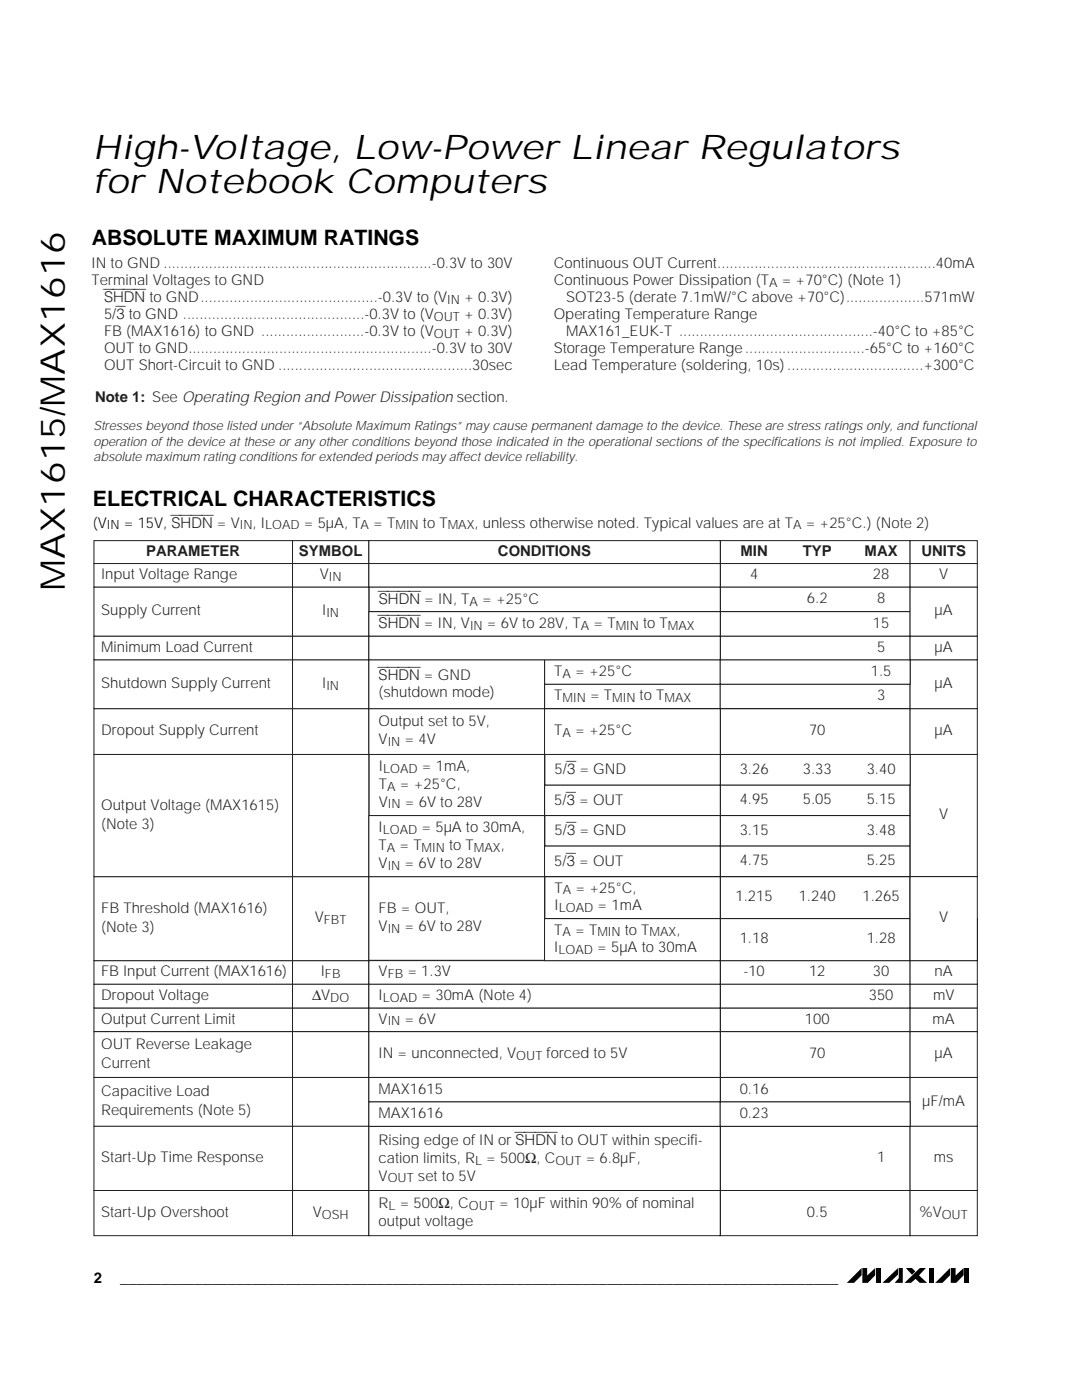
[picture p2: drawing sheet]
<svg xmlns="http://www.w3.org/2000/svg" width="216mm" height="279mm" viewBox="0 0 216 279" stroke-linecap="round" stroke-linejoin="round" font-family="sans-serif">
<defs><g id="words">
<g font-size="6.8">
<text x="18.5" y="31.7">High-Voltage, Low-Power Linear Regulators</text>
<text x="18.5" y="38.5">for Notebook Computers</text>
<text x="12.9" y="118" transform="rotate(-90 12.9 118)">MAX1615/MAX1616</text>
</g>
<g font-size="4.2">
<text x="18.3" y="48.8">ABSOLUTE MAXIMUM RATINGS</text>
<text x="18.5" y="101.1">ELECTRICAL CHARACTERISTICS</text>
</g>
<g font-size="3" fill="#231f20">
<text x="18.3" y="53.6">IN to GND .................................................................-0.3V to 30V</text>
<text x="110.5" y="53.6">Continuous OUT Current.....................................................40mA</text>
<text x="18.3" y="57">Terminal Voltages to GND</text>
<text x="110.5" y="57">Continuous Power Dissipation (T</text>
<text x="156" y="57">= +70°C) (Note 1)</text>
<text x="20.8" y="63.7">5/3to GND ............................................-0.3V to (V</text>
<text x="20.8" y="60.3">SHDNto GND...........................................-0.3V to (V</text>
<text x="92.6" y="60.3">+ 0.3V)</text>
<text x="92.6" y="63.7">+ 0.3V)</text>
<text x="110.5" y="63.7">Operating Temperature Range</text>
<text x="113" y="60.3">SOT23-5 (derate 7.1mW/°C above +70°C)...................571mW</text>
<text x="20.8" y="67.1">FB (MAX1616) to GND .........................-0.3V to (V</text>
<text x="20.8" y="70.5">OUT to GND...........................................................-0.3V to 30V</text>
<text x="92.6" y="67.1">+ 0.3V)</text>
<text x="110.5" y="70.5">Storage Temperature Range.............................-65°C to +160°C</text>
<text x="113" y="67.1">MAX161_EUK-T ...............................................-40°C to +85°C</text>
<text x="20.8" y="73.9">OUT Short-Circuit to GND ...............................................30sec</text>
<text x="110.5" y="73.9">Lead Temperature (soldering, 10s).................................+300°C</text>
<text x="19" y="80.1">Note 1: See Operating Region and Power Dissipation section.</text>
<text x="50.4" y="105.3">, I</text>
<text x="60.6" y="105.3">= 5µA, T</text>
<text x="74.5" y="105.3">= T</text>
<text x="84.4" y="105.3">to T</text>
<text x="94.7" y="105.3">, unless otherwise noted. Typical values are at T</text>
<text x="160.8" y="105.3">= +25°C.) (Note 2)</text>
<text x="29.2" y="110.9">PARAMETER</text>
<text x="59.6" y="110.9">SYMBOL</text>
<text x="99.4" y="110.9">CONDITIONS</text>
<text x="147.8" y="110.9">MIN</text>
<text x="160.2" y="110.9">TYP</text>
<text x="172.5" y="110.9">MAX</text>
<text x="183.9" y="110.9">UNITS</text>
<text x="20.2" y="115.6">Input Voltage Range</text>
<text x="63.8" y="115.6">V</text>
<text x="149.7" y="115.6">4</text>
<text x="174.2" y="115.6">28</text>
<text x="187.4" y="115.6">V</text>
<text x="20.2" y="122.8">Supply Current</text>
<text x="64.3" y="122.8">I</text>
<text x="75.5" y="125.4">SHDN= IN, V</text>
<text x="75.6" y="120.5">SHDN= IN, T</text>
<text x="96.2" y="120.5">= +25°C</text>
<text x="97.2" y="125.4">= 6V to 28V, T</text>
<text x="118.4" y="125.4">= T</text>
<text x="128.3" y="125.4">to T</text>
<text x="161" y="120.4">6.2</text>
<text x="174.2" y="125.3">15</text>
<text x="175" y="120.4">8</text>
<text x="186.5" y="122.8">µA</text>
<text x="20.2" y="130.1">Minimum Load Current</text>
<text x="175" y="130.1">5</text>
<text x="186.5" y="130.1">µA</text>
<text x="20.2" y="137.3">Shutdown Supply Current</text>
<text x="64.3" y="137.3">I</text>
<text x="75.5" y="135.6">SHDN= GND</text>
<text x="110.6" y="134.9">T</text>
<text x="114.8" y="134.9">= +25°C</text>
<text x="173.8" y="134.9">1.5</text>
<text x="186.5" y="137.3">µA</text>
<text x="75.5" y="139.2">(shutdown mode)</text>
<text x="110.6" y="139.8">T</text>
<text x="117.7" y="139.8">= T</text>
<text x="127.6" y="139.8">to T</text>
<text x="175" y="139.8">3</text>
<text x="20.2" y="146.8">Dropout Supply Current</text>
<text x="75.5" y="145">Output set to 5V,</text>
<text x="75.5" y="148.5">V</text>
<text x="80.7" y="148.5">= 4V</text>
<text x="110.6" y="146.8">T</text>
<text x="114.8" y="146.8">= +25°C</text>
<text x="161.4" y="146.8">70</text>
<text x="186.5" y="146.8">µA</text>
<text x="75.6" y="153.9">I</text>
<text x="84.2" y="153.9">= 1mA,</text>
<text x="110.7" y="154.5">5/3= GND</text>
<text x="147.6" y="154.4">3.26</text>
<text x="160.2" y="154.4">3.33</text>
<text x="172.9" y="154.4">3.40</text>
<text x="20.2" y="161.6">Output Voltage (MAX1615)</text>
<text x="75.6" y="157.4">T</text>
<text x="75.6" y="161">V</text>
<text x="79.8" y="157.4">= +25°C,</text>
<text x="80.8" y="161">= 6V to 28V</text>
<text x="110.6" y="160.6">5/3= OUT</text>
<text x="147.6" y="160.5">4.95</text>
<text x="160.2" y="160.5">5.05</text>
<text x="172.9" y="160.5">5.15</text>
<text x="20.2" y="165.4">(Note 3)</text>
<text x="75.5" y="166.1">I</text>
<text x="84.1" y="166.1">= 5µA to 30mA,</text>
<text x="110.7" y="166.7">5/3= GND</text>
<text x="147.6" y="166.6">3.15</text>
<text x="172.9" y="166.6">3.48</text>
<text x="187.4" y="163.5">V</text>
<text x="75.5" y="173.2">V</text>
<text x="75.5" y="169.6">T</text>
<text x="79.7" y="169.6">= T</text>
<text x="80.7" y="173.2">= 6V to 28V</text>
<text x="89.6" y="169.6">to T</text>
<text x="99.9" y="169.6">,</text>
<text x="110.6" y="172.8">5/3= OUT</text>
<text x="147.6" y="172.7">4.75</text>
<text x="172.9" y="172.7">5.25</text>
<text x="110.7" y="178.1">T</text>
<text x="114.8" y="178.1">= +25°C,</text>
<text x="146.8" y="179.9">1.215</text>
<text x="159.4" y="179.9">1.240</text>
<text x="172.1" y="179.9">1.265</text>
<text x="20.2" y="182.2">FB Threshold (MAX1616)</text>
<text x="62.8" y="184.1">V</text>
<text x="75.5" y="182.3">FB = OUT,</text>
<text x="75.5" y="185.8">V</text>
<text x="80.7" y="185.8">= 6V to 28V</text>
<text x="110.7" y="181.7">I</text>
<text x="119.2" y="181.7">= 1mA</text>
<text x="187.4" y="184.1">V</text>
<text x="20.2" y="186">(Note 3)</text>
<text x="110.6" y="190.1">I</text>
<text x="110.6" y="186.5">T</text>
<text x="114.8" y="186.5">= T</text>
<text x="119.2" y="190.1">= 5µA to 30mA</text>
<text x="124.7" y="186.5">to T</text>
<text x="135" y="186.5">,</text>
<text x="147.6" y="188.3">1.18</text>
<text x="172.9" y="188.3">1.28</text>
<text x="20.2" y="194.8">FB Input Current (MAX1616)</text>
<text x="64" y="194.8">I</text>
<text x="75.5" y="194.8">V</text>
<text x="81.3" y="194.8">= 1.3V</text>
<text x="148.3" y="194.8">-10</text>
<text x="161.4" y="194.8">12</text>
<text x="174.2" y="194.8">30</text>
<text x="186.5" y="194.8">nA</text>
<text x="20.2" y="199.6">Dropout Voltage</text>
<text x="62.3" y="199.6">∆V</text>
<text x="75.5" y="199.6">I</text>
<text x="84.1" y="199.6">= 30mA (Note 4)</text>
<text x="173.4" y="199.6">350</text>
<text x="186.2" y="199.6">mV</text>
<text x="20.2" y="204.3">Output Current Limit</text>
<text x="20.2" y="209.3">OUT Reverse Leakage</text>
<text x="75.5" y="204.3">V</text>
<text x="80.7" y="204.3">= 6V</text>
<text x="160.6" y="204.3">100</text>
<text x="186.1" y="204.3">mA</text>
<text x="20.2" y="213.1">Current</text>
<text x="75.5" y="211.2">IN = unconnected, V</text>
<text x="109.1" y="211.2">forced to 5V</text>
<text x="161.4" y="211.2">70</text>
<text x="186.5" y="211.2">µA</text>
<text x="20.2" y="218.8">Capacitive Load</text>
<text x="75.5" y="218.2">MAX1615</text>
<text x="147.6" y="218.2">0.16</text>
<text x="184" y="220.7">µF/mA</text>
<text x="20.2" y="222.6">Requirements (Note 5)</text>
<text x="75.5" y="223.1">MAX1616</text>
<text x="147.6" y="223.1">0.23</text>
<text x="20.2" y="232">Start-Up Time Response</text>
<text x="75.5" y="228.5">Rising edge of IN or SHDNto OUT within specifi-</text>
<text x="75.5" y="232.1">cation limits, R</text>
<text x="97" y="232.1">= 500Ω, C</text>
<text x="116.9" y="232.1">= 6.8µF,</text>
<text x="175" y="232">1</text>
<text x="186.3" y="232">ms</text>
<text x="75.5" y="235.6">V</text>
<text x="83.4" y="235.6">set to 5V</text>
<text x="20.2" y="242.9">Start-Up Overshoot</text>
<text x="62.4" y="242.9">V</text>
<text x="75.5" y="244.6">output voltage</text>
<text x="75.5" y="241.1">R</text>
<text x="79.8" y="241.1">= 500Ω, C</text>
<text x="99.6" y="241.1">= 10µF within 90% of nominal</text>
<text x="161" y="242.9">0.5</text>
<text x="183.5" y="242.9">%V</text>
</g>
<g font-size="3">
<text x="18.5" y="105.3">(V</text>
<text x="24.7" y="105.3">= 15V, SHDN= V</text>
<text x="18.7" y="256.1">2</text>
<text x="24" y="256.1">_______________________________________________________________________________________</text>
</g>
<g font-size="2.5" fill="#231f20">
<text x="153.5" y="57.3">A</text>
<text x="86.6" y="64.1">OUT</text>
<text x="89.2" y="60.7">IN</text>
<text x="86.6" y="67.5">OUT</text>
<text x="18.6" y="85.9">Stresses beyond those listed under “Absolute Maximum Ratings” may cause permanent damage to the device. These are stress ratings only, and functional</text>
<text x="18.6" y="88.9">operation of the device at these or any other conditions beyond those indicated in the operational sections of the specifications is not implied. Exposure to</text>
<text x="18.6" y="92">absolute maximum rating conditions for extended periods may affect device reliability.</text>
<text x="47.9" y="105.7">IN</text>
<text x="52.9" y="105.7">LOAD</text>
<text x="72" y="105.7">A</text>
<text x="78.9" y="105.7">MIN</text>
<text x="89.3" y="105.7">MAX</text>
<text x="158.2" y="105.7">A</text>
<text x="65.6" y="116">IN</text>
<text x="65.1" y="123.2">IN</text>
<text x="93.7" y="120.8">A</text>
<text x="93.8" y="125.7">IN</text>
<text x="115.9" y="125.7">A</text>
<text x="122.9" y="125.7">MIN</text>
<text x="133.3" y="125.7">MAX</text>
<text x="65.1" y="137.7">IN</text>
<text x="112.3" y="135.2">A</text>
<text x="112.3" y="140.1">MIN</text>
<text x="122.2" y="140.1">MIN</text>
<text x="132.6" y="140.1">MAX</text>
<text x="77.4" y="148.9">IN</text>
<text x="112.3" y="147.1">A</text>
<text x="76.4" y="154.2">LOAD</text>
<text x="77.3" y="157.8">A</text>
<text x="77.4" y="161.3">IN</text>
<text x="76.4" y="166.4">LOAD</text>
<text x="77.2" y="170">A</text>
<text x="77.4" y="173.5">IN</text>
<text x="84.1" y="170">MIN</text>
<text x="94.6" y="170">MAX</text>
<text x="112.3" y="178.5">A</text>
<text x="64.6" y="184.5">FBT</text>
<text x="111.5" y="182">LOAD</text>
<text x="77.4" y="186.2">IN</text>
<text x="111.4" y="190.4">LOAD</text>
<text x="112.3" y="186.9">A</text>
<text x="119.2" y="186.9">MIN</text>
<text x="129.6" y="186.9">MAX</text>
<text x="64.8" y="195.2">FB</text>
<text x="77.4" y="195.2">FB</text>
<text x="65.9" y="199.9">DO</text>
<text x="76.4" y="199.9">LOAD</text>
<text x="77.4" y="204.7">IN</text>
<text x="103" y="211.6">OUT</text>
<text x="94.8" y="232.4">L</text>
<text x="110.8" y="232.4">OUT</text>
<text x="77.4" y="236">OUT</text>
<text x="64.2" y="243.2">OSH</text>
<text x="77.5" y="241.4">L</text>
<text x="93.5" y="241.4">OUT</text>
<text x="187.9" y="243.2">OUT</text>
</g>
<text font-size="2.5" x="21.3" y="105.7">IN</text>
</g></defs>
<path d="M181.6 183.3h13.4v8.4h-13.4z" fill="none" stroke="#000" stroke-width=".2"/>
<path d="M167.7 249.8h27v8.6h-27z" fill="#fff"/>
<path d="M171.9 253.1v1.4l-1.5 1.5h-1.4zM172.1 253.1h.9v1.5l1.6-1.5v1.4l-1.5 1.5h-1zM174.8 253.1h.9v2.9h-.9zM176.1 256l3.1-2.9v1.3l-1.8 1.6zM179.3 253.1h.8v2.9h-1.6l.8-.9zM180.8 253.1h1.2l.6 .6-.6 .7zM180.5 256l3-2.9h1.2l-1.3 1.4 1.6 1.5h-1.5l-.8-.8-.9 .8zM185.3 253.1h1v2.9h-1zM189.6 253.1v1.4l-1.6 1.5h-1.4zM189.7 253.1h1v1.5l1.6-1.5v1.4l-1.5 1.5h-1.1zM192.4 253.1h1v2.9h-1z" fill="#000"/>
<path d="M18.8 191.8h39.5v4.6h-39.5z" fill="#fff"/>
<path d="M18.7 191.7h39.7v4.7h-39.7z" fill="none" stroke="#231f20" stroke-width=".2"/>
<path d="M58.4 191.8h15.1v4.6h-15.1z" fill="#fff"/>
<path d="M58.4 191.7h15.2v4.7h-15.2z" fill="none" stroke="#231f20" stroke-width=".2"/>
<path d="M143.8 191.8h37.7v4.6h-37.7z" fill="#fff"/>
<path d="M143.7 191.7h37.9v4.7h-37.9z" fill="none" stroke="#231f20" stroke-width=".2"/>
<path d="M181.7 191.8h13.2v4.6h-13.2z" fill="#fff"/>
<path d="M181.6 191.7h13.4v4.7h-13.4z" fill="none" stroke="#231f20" stroke-width=".2"/>
<path d="M73.7 191.8h70v4.6h-70z" fill="#fff"/>
<path d="M73.6 191.7h70.1v4.7h-70.1z" fill="none" stroke="#231f20" stroke-width=".2"/>
<path d="M18.8 175h39.5v16.7h-39.5z" fill="#fff"/>
<path d="M18.7 175h39.7v16.7h-39.7z" fill="none" stroke="#231f20" stroke-width=".2"/>
<path d="M58.4 175h15.1v16.7h-15.1z" fill="#fff"/>
<path d="M58.4 175h15.2v16.7h-15.2z" fill="none" stroke="#231f20" stroke-width=".2"/>
<path d="M143.8 175h37.7v8.3h-37.7z" fill="#fff"/>
<path d="M143.7 175h37.8v8.3h-37.8z" fill="none" stroke="#231f20" stroke-width=".2"/>
<path d="M181.7 150.6h13.2v24.3h-13.2z" fill="#fff"/>
<path d="M181.6 150.6h13.4v24.4h-13.4z" fill="none" stroke="#231f20" stroke-width=".2"/>
<path d="M73.7 175h34.9v16.6h-34.9z" fill="#fff"/>
<path d="M73.6 175h35.1v16.7h-35.1z" fill="none" stroke="#231f20" stroke-width=".2"/>
<path d="M108.8 175h34.9v8.3h-34.9z" fill="#fff"/>
<path d="M108.7 175h35v8.3h-35z" fill="none" stroke="#231f20" stroke-width=".2"/>
<path d="M143.8 183.4h37.7v8.3h-37.7z" fill="#fff"/>
<path d="M143.7 183.3h37.8v8.4h-37.8z" fill="none" stroke="#231f20" stroke-width=".2"/>
<path d="M108.7 183.4h35v8.3h-35z" fill="#fff"/>
<path d="M108.7 183.3h35v8.4h-35z" fill="none" stroke="#231f20" stroke-width=".2"/>
<path d="M18.8 150.6h39.5v24.3h-39.5z" fill="#fff"/>
<path d="M18.7 150.6h39.7v24.4h-39.7z" fill="none" stroke="#231f20" stroke-width=".2"/>
<path d="M58.4 150.6h15.1v24.3h-15.1z" fill="#fff"/>
<path d="M58.4 150.6h15.2v24.4h-15.2z" fill="none" stroke="#231f20" stroke-width=".2"/>
<path d="M143.8 162.8h37.7v6h-37.7z" fill="#fff"/>
<path d="M143.7 162.8h37.8v6.1h-37.8z" fill="none" stroke="#231f20" stroke-width=".2"/>
<path d="M73.7 162.8h34.9v12.1h-34.9z" fill="#fff"/>
<path d="M73.6 162.8h35.1v12.2h-35.1z" fill="none" stroke="#231f20" stroke-width=".2"/>
<path d="M108.8 162.8h34.9v6h-34.9z" fill="#fff"/>
<path d="M108.7 162.8h35v6.1h-35z" fill="none" stroke="#231f20" stroke-width=".2"/>
<path d="M143.8 168.9h37.7v6h-37.7z" fill="#fff"/>
<path d="M143.7 168.9h37.8v6.1h-37.8z" fill="none" stroke="#231f20" stroke-width=".2"/>
<path d="M108.7 168.9h35v6h-35z" fill="#fff"/>
<path d="M108.7 168.9h35v6.1h-35z" fill="none" stroke="#231f20" stroke-width=".2"/>
<path d="M143.8 156.7h37.7v6h-37.7z" fill="#fff"/>
<path d="M143.7 156.7h37.8v6.1h-37.8z" fill="none" stroke="#231f20" stroke-width=".2"/>
<path d="M108.7 156.7h35v6h-35z" fill="#fff"/>
<path d="M108.7 156.7h35v6.1h-35z" fill="none" stroke="#231f20" stroke-width=".2"/>
<path d="M143.8 150.6h37.7v6h-37.7z" fill="#fff"/>
<path d="M143.7 150.6h37.9v6.1h-37.9z" fill="none" stroke="#231f20" stroke-width=".2"/>
<path d="M73.7 150.6h34.9v12.1h-34.9z" fill="#fff"/>
<path d="M73.7 150.6h35v12.2h-35z" fill="none" stroke="#231f20" stroke-width=".2"/>
<path d="M108.8 150.6h34.9v6h-34.9z" fill="#fff"/>
<path d="M108.7 150.6h35v6.1h-35z" fill="none" stroke="#231f20" stroke-width=".2"/>
<path d="M18.8 141.5h39.5v9h-39.5z" fill="#fff"/>
<path d="M18.7 141.4h39.7v9.2h-39.7z" fill="none" stroke="#231f20" stroke-width=".2"/>
<path d="M58.4 141.5h15.1v9h-15.1z" fill="#fff"/>
<path d="M58.4 141.4h15.2v9.2h-15.2z" fill="none" stroke="#231f20" stroke-width=".2"/>
<path d="M143.8 141.5h37.7v9h-37.7z" fill="#fff"/>
<path d="M143.7 141.4h37.9v9.2h-37.9z" fill="none" stroke="#231f20" stroke-width=".2"/>
<path d="M181.7 141.5h13.2v9h-13.2z" fill="#fff"/>
<path d="M181.6 141.4h13.4v9.2h-13.4z" fill="none" stroke="#231f20" stroke-width=".2"/>
<path d="M73.7 141.5h34.9v9h-34.9z" fill="#fff"/>
<path d="M73.6 141.4h35.1v9.2h-35.1z" fill="none" stroke="#231f20" stroke-width=".2"/>
<path d="M108.7 141.5h35v9h-35z" fill="#fff"/>
<path d="M108.7 141.4h35v9.2h-35z" fill="none" stroke="#231f20" stroke-width=".2"/>
<path d="M108.7 136.6h35v4.8h-35z" fill="#fff"/>
<path d="M108.7 136.5h35v4.9h-35z" fill="none" stroke="#231f20" stroke-width=".2"/>
<path d="M108.7 131.7h35v4.8h-35z" fill="#fff"/>
<path d="M108.7 131.7h35v4.8h-35z" fill="none" stroke="#231f20" stroke-width=".2"/>
<path d="M18.8 237.7h39.5v8.8h-39.5z" fill="#fff"/>
<path d="M18.7 237.6h39.7v9h-39.7z" fill="none" stroke="#231f20" stroke-width=".2"/>
<path d="M58.4 237.7h15.1v8.8h-15.1z" fill="#fff"/>
<path d="M58.4 237.6h15.2v9h-15.2z" fill="none" stroke="#231f20" stroke-width=".2"/>
<path d="M143.8 237.7h37.7v8.8h-37.7z" fill="#fff"/>
<path d="M143.7 237.6h37.9v9h-37.9z" fill="none" stroke="#231f20" stroke-width=".2"/>
<path d="M181.7 237.7h13.2v8.8h-13.2z" fill="#fff"/>
<path d="M181.6 237.6h13.4v9h-13.4z" fill="none" stroke="#231f20" stroke-width=".2"/>
<path d="M73.7 237.7h70v8.8h-70z" fill="#fff"/>
<path d="M73.6 237.6h70.1v9h-70.1z" fill="none" stroke="#231f20" stroke-width=".2"/>
<path d="M18.8 108h39.5v4.4h-39.5z" fill="#fff"/>
<path d="M18.7 107.9h39.7v4.6h-39.7z" fill="none" stroke="#231f20" stroke-width=".2"/>
<path d="M58.4 108h15.1v4.4h-15.1z" fill="#fff"/>
<path d="M58.4 107.9h15.2v4.6h-15.2z" fill="none" stroke="#231f20" stroke-width=".2"/>
<path d="M143.8 108h37.7v4.4h-37.7z" fill="#fff"/>
<path d="M143.7 107.9h37.9v4.6h-37.9z" fill="none" stroke="#231f20" stroke-width=".2"/>
<path d="M181.7 108h13.2v4.4h-13.2z" fill="#fff"/>
<path d="M181.6 107.9h13.4v4.6h-13.4z" fill="none" stroke="#231f20" stroke-width=".2"/>
<path d="M18.8 131.7h39.5v9.7h-39.5z" fill="#fff"/>
<path d="M18.7 131.7h39.7v9.7h-39.7z" fill="none" stroke="#231f20" stroke-width=".2"/>
<path d="M58.4 131.7h15.1v9.7h-15.1z" fill="#fff"/>
<path d="M58.4 131.7h15.2v9.7h-15.2z" fill="none" stroke="#231f20" stroke-width=".2"/>
<path d="M143.8 136.6h37.7v4.8h-37.7z" fill="#fff"/>
<path d="M143.7 136.5h37.9v4.9h-37.9z" fill="none" stroke="#231f20" stroke-width=".2"/>
<path d="M181.7 131.7h13.2v9.7h-13.2z" fill="#fff"/>
<path d="M181.6 131.7h13.4v9.7h-13.4z" fill="none" stroke="#231f20" stroke-width=".2"/>
<path d="M143.8 131.7h37.7v4.8h-37.7z" fill="#fff"/>
<path d="M143.7 131.7h37.9v4.8h-37.9z" fill="none" stroke="#231f20" stroke-width=".2"/>
<path d="M18.8 127h39.5v4.6h-39.5z" fill="#fff"/>
<path d="M18.7 126.9h39.7v4.8h-39.7z" fill="none" stroke="#231f20" stroke-width=".2"/>
<path d="M58.4 127h15.1v4.6h-15.1z" fill="#fff"/>
<path d="M58.4 126.9h15.2v4.8h-15.2z" fill="none" stroke="#231f20" stroke-width=".2"/>
<path d="M143.8 127h37.7v4.6h-37.7z" fill="#fff"/>
<path d="M143.7 126.9h37.9v4.8h-37.9z" fill="none" stroke="#231f20" stroke-width=".2"/>
<path d="M181.7 127h13.2v4.6h-13.2z" fill="#fff"/>
<path d="M181.6 126.9h13.4v4.8h-13.4z" fill="none" stroke="#231f20" stroke-width=".2"/>
<path d="M18.8 112.5h39.5v4.6h-39.5z" fill="#fff"/>
<path d="M18.7 112.5h39.7v4.7h-39.7z" fill="none" stroke="#231f20" stroke-width=".2"/>
<path d="M58.4 112.5h15.1v4.6h-15.1z" fill="#fff"/>
<path d="M58.4 112.5h15.2v4.7h-15.2z" fill="none" stroke="#231f20" stroke-width=".2"/>
<path d="M143.8 112.5h37.7v4.6h-37.7z" fill="#fff"/>
<path d="M143.7 112.5h37.9v4.7h-37.9z" fill="none" stroke="#231f20" stroke-width=".2"/>
<path d="M181.7 112.5h13.2v4.6h-13.2z" fill="#fff"/>
<path d="M181.6 112.5h13.4v4.7h-13.4z" fill="none" stroke="#231f20" stroke-width=".2"/>
<path d="M143.8 117.3h37.7v4.7h-37.7z" fill="#fff"/>
<path d="M143.7 117.2h37.9v4.9h-37.9z" fill="none" stroke="#231f20" stroke-width=".2"/>
<path d="M18.8 117.3h39.5v9.6h-39.5z" fill="#fff"/>
<path d="M18.7 117.2h39.7v9.7h-39.7z" fill="none" stroke="#231f20" stroke-width=".2"/>
<path d="M58.4 117.3h15.1v9.6h-15.1z" fill="#fff"/>
<path d="M58.4 117.2h15.2v9.7h-15.2z" fill="none" stroke="#231f20" stroke-width=".2"/>
<path d="M143.8 122.1h37.7v4.8h-37.7z" fill="#fff"/>
<path d="M143.7 122.1h37.9v4.8h-37.9z" fill="none" stroke="#231f20" stroke-width=".2"/>
<path d="M181.7 117.3h13.2v9.6h-13.2z" fill="#fff"/>
<path d="M181.6 117.2h13.4v9.7h-13.4z" fill="none" stroke="#231f20" stroke-width=".2"/>
<path d="M18.8 201.2h39.5v4.6h-39.5z" fill="#fff"/>
<path d="M18.7 201.2h39.7v4.7h-39.7z" fill="none" stroke="#231f20" stroke-width=".2"/>
<path d="M58.4 201.2h15.1v4.6h-15.1z" fill="#fff"/>
<path d="M58.4 201.2h15.2v4.7h-15.2z" fill="none" stroke="#231f20" stroke-width=".2"/>
<path d="M143.8 201.2h37.7v4.6h-37.7z" fill="#fff"/>
<path d="M143.7 201.2h37.9v4.7h-37.9z" fill="none" stroke="#231f20" stroke-width=".2"/>
<path d="M181.7 201.2h13.2v4.6h-13.2z" fill="#fff"/>
<path d="M181.6 201.2h13.4v4.7h-13.4z" fill="none" stroke="#231f20" stroke-width=".2"/>
<path d="M18.8 206h39.5v9h-39.5z" fill="#fff"/>
<path d="M18.7 205.9h39.7v9.1h-39.7z" fill="none" stroke="#231f20" stroke-width=".2"/>
<path d="M58.4 206h15.1v9h-15.1z" fill="#fff"/>
<path d="M58.4 205.9h15.2v9.1h-15.2z" fill="none" stroke="#231f20" stroke-width=".2"/>
<path d="M143.8 206h37.7v9h-37.7z" fill="#fff"/>
<path d="M143.7 205.9h37.9v9.1h-37.9z" fill="none" stroke="#231f20" stroke-width=".2"/>
<path d="M181.7 206h13.2v9h-13.2z" fill="#fff"/>
<path d="M181.6 205.9h13.4v9.1h-13.4z" fill="none" stroke="#231f20" stroke-width=".2"/>
<path d="M18.8 215.1h39.5v9.6h-39.5z" fill="#fff"/>
<path d="M18.7 215h39.7v9.8h-39.7z" fill="none" stroke="#231f20" stroke-width=".2"/>
<path d="M58.4 215.1h15.1v9.6h-15.1z" fill="#fff"/>
<path d="M58.4 215h15.2v9.8h-15.2z" fill="none" stroke="#231f20" stroke-width=".2"/>
<path d="M143.8 215.1h37.7v4.7h-37.7z" fill="#fff"/>
<path d="M143.7 215h37.9v4.9h-37.9z" fill="none" stroke="#231f20" stroke-width=".2"/>
<path d="M181.7 215.1h13.2v9.6h-13.2z" fill="#fff"/>
<path d="M181.6 215h13.4v9.8h-13.4z" fill="none" stroke="#231f20" stroke-width=".2"/>
<path d="M18.8 224.8h39.5v12.7h-39.5z" fill="#fff"/>
<path d="M18.7 224.8h39.7v12.8h-39.7z" fill="none" stroke="#231f20" stroke-width=".2"/>
<path d="M58.4 224.8h15.1v12.7h-15.1z" fill="#fff"/>
<path d="M58.4 224.8h15.2v12.8h-15.2z" fill="none" stroke="#231f20" stroke-width=".2"/>
<path d="M143.8 224.8h37.7v12.7h-37.7z" fill="#fff"/>
<path d="M143.7 224.8h37.9v12.8h-37.9z" fill="none" stroke="#231f20" stroke-width=".2"/>
<path d="M181.7 224.8h13.2v12.7h-13.2z" fill="#fff"/>
<path d="M181.6 224.8h13.4v12.8h-13.4z" fill="none" stroke="#231f20" stroke-width=".2"/>
<path d="M73.7 108h70v4.4h-70z" fill="#fff"/>
<path d="M73.6 107.9h70.1v4.6h-70.1z" fill="none" stroke="#231f20" stroke-width=".2"/>
<path d="M73.7 131.7h34.9v9.7h-34.9z" fill="#fff"/>
<path d="M73.6 131.7h35.1v9.7h-35.1z" fill="none" stroke="#231f20" stroke-width=".2"/>
<path d="M73.7 127h70v4.6h-70z" fill="#fff"/>
<path d="M73.6 126.9h70.1v4.8h-70.1z" fill="none" stroke="#231f20" stroke-width=".2"/>
<path d="M73.7 201.2h70v4.6h-70z" fill="#fff"/>
<path d="M73.6 201.2h70.1v4.7h-70.1z" fill="none" stroke="#231f20" stroke-width=".2"/>
<path d="M73.7 112.5h70v4.6h-70z" fill="#fff"/>
<path d="M73.6 112.5h70.1v4.7h-70.1z" fill="none" stroke="#231f20" stroke-width=".2"/>
<path d="M73.7 206h70v9h-70z" fill="#fff"/>
<path d="M73.6 205.9h70.1v9.1h-70.1z" fill="none" stroke="#231f20" stroke-width=".2"/>
<path d="M73.7 117.3h70v4.7h-70z" fill="#fff"/>
<path d="M73.7 117.2h70v4.9h-70z" fill="none" stroke="#231f20" stroke-width=".2"/>
<path d="M73.7 215.1h70v4.7h-70z" fill="#fff"/>
<path d="M73.6 215h70.1v4.9h-70.1z" fill="none" stroke="#231f20" stroke-width=".2"/>
<path d="M73.7 122.1h70v4.8h-70z" fill="#fff"/>
<path d="M73.6 122.1h70.1v4.8h-70.1z" fill="none" stroke="#231f20" stroke-width=".2"/>
<path d="M73.7 224.8h70v12.7h-70z" fill="#fff"/>
<path d="M73.6 224.8h70.1v12.8h-70.1z" fill="none" stroke="#231f20" stroke-width=".2"/>
<path d="M73.7 220h70v4.7h-70z" fill="#fff"/>
<path d="M73.6 219.9h70.1v4.9h-70.1z" fill="none" stroke="#231f20" stroke-width=".2"/>
<path d="M143.8 220h37.7v4.7h-37.7z" fill="#fff"/>
<path d="M143.7 219.9h37.9v4.9h-37.9z" fill="none" stroke="#231f20" stroke-width=".2"/>
<path d="M18.8 196.5h39.5v4.6h-39.5z" fill="#fff"/>
<path d="M18.7 196.4h39.7v4.8h-39.7z" fill="none" stroke="#231f20" stroke-width=".2"/>
<path d="M58.4 196.5h15.1v4.6h-15.1z" fill="#fff"/>
<path d="M58.4 196.4h15.2v4.8h-15.2z" fill="none" stroke="#231f20" stroke-width=".2"/>
<path d="M143.8 196.5h37.7v4.6h-37.7z" fill="#fff"/>
<path d="M143.7 196.4h37.9v4.8h-37.9z" fill="none" stroke="#231f20" stroke-width=".2"/>
<path d="M181.7 196.5h13.2v4.6h-13.2z" fill="#fff"/>
<path d="M181.6 196.4h13.4v4.8h-13.4z" fill="none" stroke="#231f20" stroke-width=".2"/>
<path d="M73.7 196.5h70v4.6h-70z" fill="#fff"/>
<path d="M73.6 196.4h70.1v4.8h-70.1z" fill="none" stroke="#231f20" stroke-width=".2"/>
<path d="M181.7 175h13.2v16.7h-13.2z" fill="#fff"/>
<path d="M181.6 175h13.4v16.7h-13.4z" fill="none" stroke="#231f20" stroke-width=".2"/>
<use href="#words"/>
</svg>
